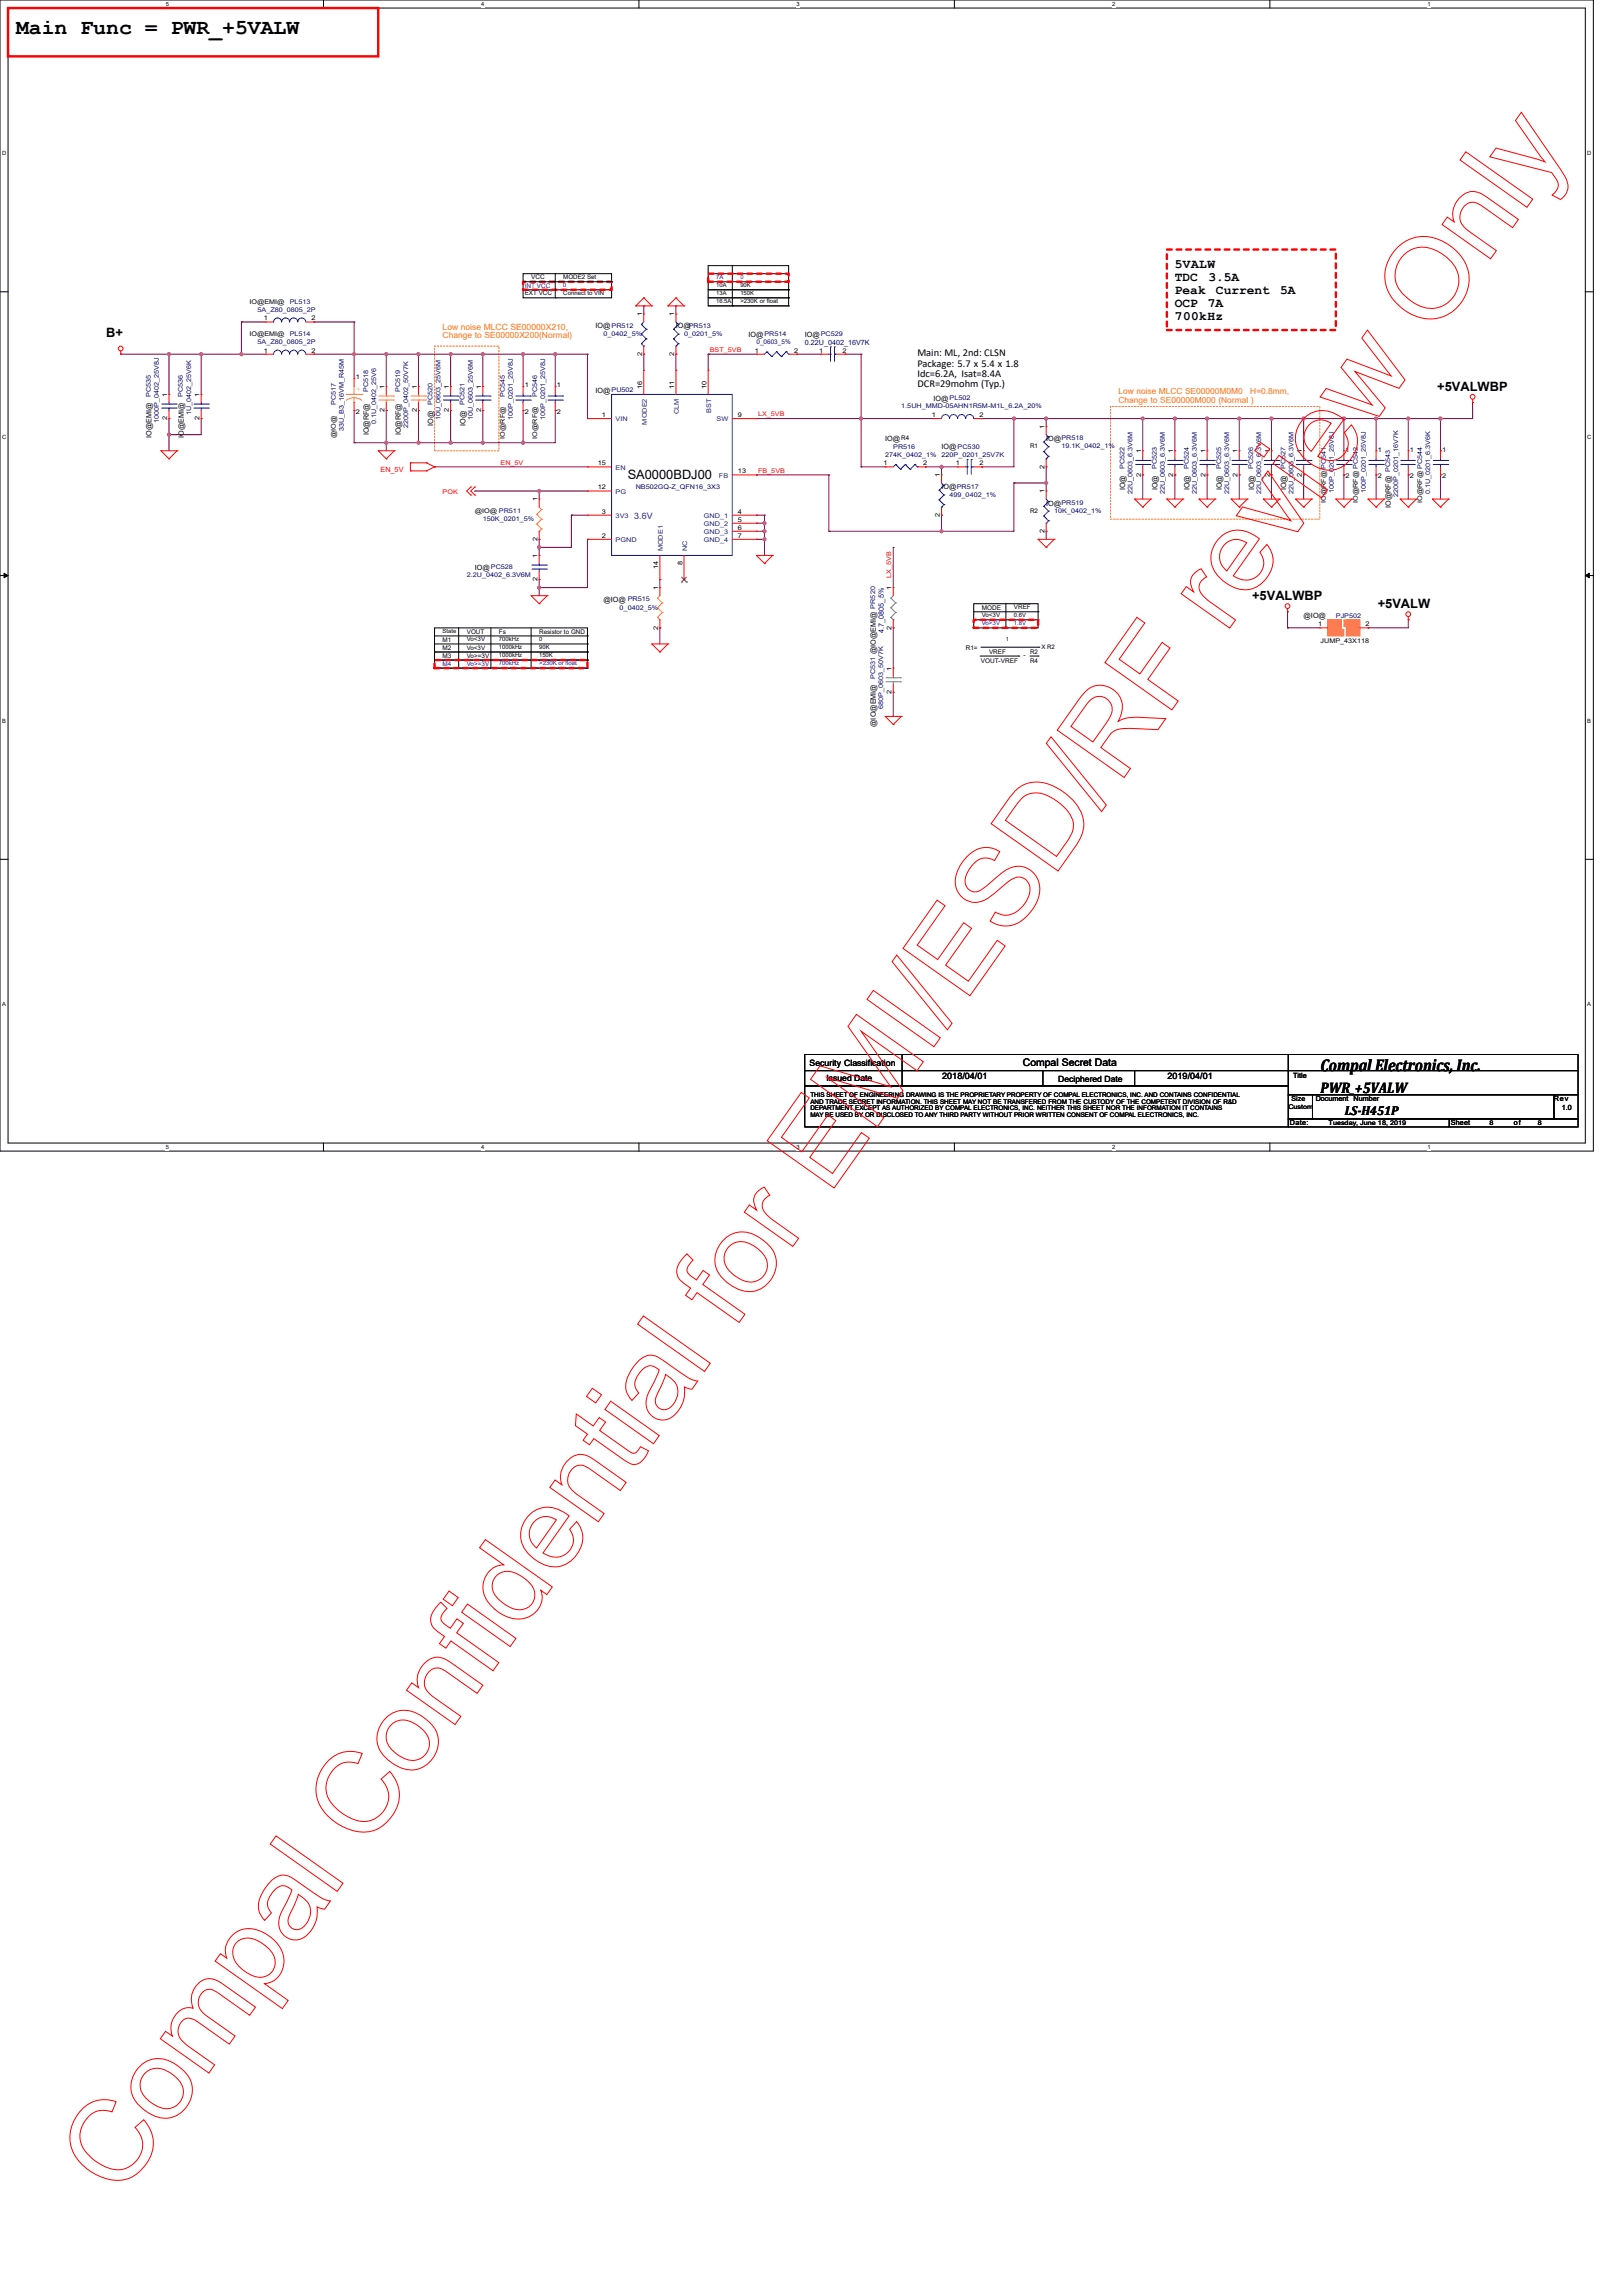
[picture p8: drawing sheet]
<svg xmlns="http://www.w3.org/2000/svg" width="210mm" height="297mm" viewBox="0 0 210 297" stroke-linecap="round" stroke-linejoin="round" font-family="sans-serif">
<defs><g id="words">
<text font-size="2.8" x="2.1" y="4.4">Main Func = PWR_+5VALW</text>
<text font-size="2.2" x="170.9" y="138.5">Compal Electronics, Inc.</text>
<text font-size="2" x="170.9" y="141.4">PWR_+5VALW</text>
<g font-size="1.7">
<text x="152" y="34.7">5VALW</text>
<text x="152" y="36.4">TDC</text>
<text x="152" y="38">Peak</text>
<text x="152" y="39.7">OCP</text>
<text x="152" y="41.4">700kHz</text>
<text x="156.3" y="39.7">7A</text>
<text x="156.4" y="36.4">3.5A</text>
<text x="157.4" y="38">Current</text>
<text x="165.7" y="38">5A</text>
<text x="13.7" y="43.6">B+</text>
<text x="186" y="50.6">+5VALWBP</text>
<text x="81.2" y="61.9">SA0000BDJ00</text>
<text x="162" y="77.6">+5VALWBP</text>
<text x="178.3" y="78.7">+5VALW</text>
<text x="174" y="144.3">LS-H451P</text>
</g>
<g font-size="1.4">
<text x="118.7" y="46.1">Main: ML, 2nd: CLSN</text>
<text x="118.7" y="47.4">Package: 5.7 x 5.4 x 1.8</text>
<text x="118.7" y="48.8">Idc=6.2A, Isat=8.4A</text>
<text x="118.7" y="50.1">DCR=29mohm (Typ.)</text>
<text x="132.4" y="137.9">Compal Secret Data</text>
</g>
<g font-size="1.1" fill="#ff8000">
<text x="57.3" y="42.7">Low noise MLCC SE00000X210,</text>
<text x="57.3" y="43.8">Change to SE00000X200(Normal)</text>
<text x="144.8" y="51">Low noise MLCC SE00000M0M0</text>
<text x="144.8" y="52.1">Change to SE00000M000 (Normal )</text>
<text x="161.8" y="51">H=0.8mm,</text>
</g>
<text font-size="1.1" fill="#00f" x="82.1" y="67.2">3.6V</text>
<g font-size="1.1">
<text x="104.8" y="137.9">Security Classification</text>
<text x="107" y="139.8">Issued Date</text>
<text x="121.9" y="139.5">2018/04/01</text>
<text x="136.9" y="139.9">Deciphered Date</text>
<text x="151.1" y="139.5">2019/04/01</text>
</g>
<g font-size=".9">
<text x="77.1" y="42.5">IO@</text>
<text x="87.5" y="42.5">IO@</text>
<text x="96.9" y="43.5">IO@</text>
<text x="104.1" y="43.5">IO@</text>
<text x="77.1" y="50.8">IO@</text>
<text x="120.8" y="51.9">IO@</text>
<text x="19.6" y="56.7" transform="rotate(-90 19.6 56.7)">IO@EMI@</text>
<text x="23.8" y="56.7" transform="rotate(-90 23.8 56.7)">IO@EMI@</text>
<text x="47.7" y="56.3" transform="rotate(-90 47.7 56.3)">IO@RF@</text>
<text x="51.9" y="56.3" transform="rotate(-90 51.9 56.3)">IO@RF@</text>
<text x="56.1" y="55.1" transform="rotate(-90 56.1 55.1)">IO@</text>
<text x="60.2" y="55.1" transform="rotate(-90 60.2 55.1)">IO@</text>
<text x="114.6" y="57.1">IO@</text>
<text x="121.8" y="58.1">IO@</text>
<text x="135.4" y="57.1">IO@</text>
<text x="121.8" y="63.3">IO@</text>
<text x="135.4" y="65.4">IO@</text>
<text x="145.6" y="63.4" transform="rotate(-90 145.6 63.4)">IO@</text>
<text x="149.8" y="63.4" transform="rotate(-90 149.8 63.4)">IO@</text>
<text x="153.9" y="63.4" transform="rotate(-90 153.9 63.4)">IO@</text>
<text x="158.1" y="63.4" transform="rotate(-90 158.1 63.4)">IO@</text>
<text x="162.3" y="63.4" transform="rotate(-90 162.3 63.4)">IO@</text>
<text x="166.4" y="63.4" transform="rotate(-90 166.4 63.4)">IO@</text>
<text x="180" y="65.7" transform="rotate(-90 180 65.7)">IO@RF@</text>
<text x="61.4" y="73.7">IO@</text>
<text x="78.1" y="77.9">@IO@</text>
<text x="168.7" y="80">@IO@</text>
<text x="113.3" y="94" transform="rotate(-90 113.3 94)">@IO@EMI@</text>
<text x="167.1" y="142.4">Size</text>
<text x="167.4" y="139.4">Title</text>
<text x="170.3" y="142.5">Document Number</text>
<text x="201.1" y="142.5">Rev</text>
<text x="202.1" y="143.6">1.0</text>
<text x="166.9" y="145.6">Date:</text>
<text x="187.8" y="145.6">Sheet</text>
<text x="195.9" y="145.6">of</text>
</g>
<g font-size=".9" fill="#000080">
<text x="104.1" y="44.6">0.22U_0402_16V7K</text>
<text x="114.4" y="81.9" transform="rotate(-90 114.4 81.9)">4.7_0805_5%</text>
</g>
<text font-size=".9" fill="#ff8040" x="46.1" y="50.6">+</text>
<text font-size=".9" fill="#f00" x="49.3" y="61">EN_5V</text>
<g font-size=".8">
<text x="32.3" y="39.3">IO@EMI@</text>
<text x="34.2" y="41.4">1</text>
<text x="40.3" y="41.4">2</text>
<text x="67.9" y="38.2">EXT VCC</text>
<text x="68.7" y="36.2">VCC</text>
<text x="72.9" y="38.2">Connect to VIN</text>
<text x="72.9" y="36.1">MODE2 Set</text>
<text x="83.1" y="40.9" transform="rotate(-90 83.1 40.9)">1</text>
<text x="87.3" y="40.9" transform="rotate(-90 87.3 40.9)">1</text>
<text x="92.7" y="39.2">16.5A</text>
<text x="92.7" y="38.2">13A</text>
<text x="92.7" y="37.1">10A</text>
<text x="95.8" y="39.2">&gt;230K or float</text>
<text x="95.8" y="38.2">150K</text>
<text x="95.8" y="37.1">90K</text>
<text x="32.3" y="43.4">IO@EMI@</text>
<text x="34.2" y="45.6">1</text>
<text x="40.3" y="45.6">2</text>
<text x="83.1" y="46" transform="rotate(-90 83.1 46)">2</text>
<text x="87.3" y="46" transform="rotate(-90 87.3 46)">2</text>
<text x="97.7" y="45.6">1</text>
<text x="102.8" y="45.6">2</text>
<text x="106" y="45.6">1</text>
<text x="109" y="45.6">2</text>
<text x="21.7" y="51.3" transform="rotate(-90 21.7 51.3)">1</text>
<text x="25.8" y="51.3" transform="rotate(-90 25.8 51.3)">1</text>
<text x="46" y="49.1">1</text>
<text x="46" y="53.5">2</text>
<text x="49.8" y="53.3" transform="rotate(-90 49.8 53.3)">2</text>
<text x="49.8" y="50.3" transform="rotate(-90 49.8 50.3)">1</text>
<text x="53.9" y="53.3" transform="rotate(-90 53.9 53.3)">2</text>
<text x="53.9" y="50.3" transform="rotate(-90 53.9 50.3)">1</text>
<text x="58.1" y="53.3" transform="rotate(-90 58.1 53.3)">2</text>
<text x="58.1" y="50.3" transform="rotate(-90 58.1 50.3)">1</text>
<text x="62.3" y="53.3" transform="rotate(-90 62.3 53.3)">2</text>
<text x="62.3" y="50.3" transform="rotate(-90 62.3 50.3)">1</text>
<text x="67.9" y="50.1">1</text>
<text x="67.9" y="53.5">2</text>
<text x="72.1" y="50.1">1</text>
<text x="72.1" y="53.5">2</text>
<text x="77.9" y="53.9">1</text>
<text x="83.1" y="50.3" transform="rotate(-90 83.1 50.3)">16</text>
<text x="87.3" y="50.3" transform="rotate(-90 87.3 50.3)">11</text>
<text x="91.4" y="50.3" transform="rotate(-90 91.4 50.3)">10</text>
<text x="95.5" y="53.9">9</text>
<text x="120.6" y="53.9">1</text>
<text x="126.7" y="53.9">2</text>
<text x="21.7" y="54.4" transform="rotate(-90 21.7 54.4)">2</text>
<text x="25.8" y="54.4" transform="rotate(-90 25.8 54.4)">2</text>
<text x="43.5" y="56.7" transform="rotate(-90 43.5 56.7)">@IO@</text>
<text x="65.3" y="56.8" transform="rotate(-90 65.3 56.8)">IO@RF@</text>
<text x="69.5" y="56.8" transform="rotate(-90 69.5 56.8)">IO@RF@</text>
<text x="116.6" y="57">R4</text>
<text x="133.3" y="58">R1</text>
<text x="135.2" y="55.5" transform="rotate(-90 135.2 55.5)">1</text>
<text x="147.7" y="58.6" transform="rotate(-90 147.7 58.6)">1</text>
<text x="151.8" y="58.6" transform="rotate(-90 151.8 58.6)">1</text>
<text x="156" y="58.6" transform="rotate(-90 156 58.6)">1</text>
<text x="160.2" y="58.6" transform="rotate(-90 160.2 58.6)">1</text>
<text x="164.3" y="58.6" transform="rotate(-90 164.3 58.6)">1</text>
<text x="168.5" y="58.6" transform="rotate(-90 168.5 58.6)">1</text>
<text x="174.1" y="58.4">1</text>
<text x="178.3" y="58.4">1</text>
<text x="182.5" y="58.4">1</text>
<text x="186.6" y="58.4">1</text>
<text x="69.6" y="64.9" transform="rotate(-90 69.6 64.9)">1</text>
<text x="77.4" y="63.3">12</text>
<text x="77.4" y="60.2">15</text>
<text x="95.5" y="61.2">13</text>
<text x="114.3" y="60.2">1</text>
<text x="119.4" y="60.2">2</text>
<text x="121.6" y="61.8" transform="rotate(-90 121.6 61.8)">1</text>
<text x="123.7" y="60.2">1</text>
<text x="126.7" y="60.2">2</text>
<text x="135.2" y="63.8" transform="rotate(-90 135.2 63.8)">1</text>
<text x="135.2" y="60.6" transform="rotate(-90 135.2 60.6)">2</text>
<text x="147.7" y="61.7" transform="rotate(-90 147.7 61.7)">2</text>
<text x="151.8" y="61.7" transform="rotate(-90 151.8 61.7)">2</text>
<text x="156" y="61.7" transform="rotate(-90 156 61.7)">2</text>
<text x="160.2" y="61.7" transform="rotate(-90 160.2 61.7)">2</text>
<text x="164.3" y="61.7" transform="rotate(-90 164.3 61.7)">2</text>
<text x="168.5" y="61.7" transform="rotate(-90 168.5 61.7)">2</text>
<text x="171.6" y="65.1" transform="rotate(-90 171.6 65.1)">IO@RF@ PC541</text>
<text x="174.1" y="61.9">2</text>
<text x="175.7" y="65.1" transform="rotate(-90 175.7 65.1)">IO@RF@ PC542</text>
<text x="178.3" y="61.9">2</text>
<text x="182.5" y="61.9">2</text>
<text x="184.1" y="65.1" transform="rotate(-90 184.1 65.1)">IO@RF@ PC544</text>
<text x="186.6" y="61.9">2</text>
<text x="61.4" y="66.4">@IO@ PR511</text>
<text x="69.6" y="70" transform="rotate(-90 69.6 70)">2</text>
<text x="77.9" y="66.4">3</text>
<text x="77.9" y="69.6">2</text>
<text x="95.5" y="67.5">5</text>
<text x="95.5" y="68.5">6</text>
<text x="95.5" y="69.6">7</text>
<text x="95.5" y="66.4">4</text>
<text x="121.6" y="66.9" transform="rotate(-90 121.6 66.9)">2</text>
<text x="133.3" y="66.3">R2</text>
<text x="135.2" y="68.9" transform="rotate(-90 135.2 68.9)">2</text>
<text x="69.6" y="75.2" transform="rotate(-90 69.6 75.2)">2</text>
<text x="69.6" y="72.2" transform="rotate(-90 69.6 72.2)">1</text>
<text x="85.2" y="76.3" transform="rotate(-90 85.2 76.3)">1</text>
<text x="85.2" y="73.6" transform="rotate(-90 85.2 73.6)">14</text>
<text x="88.3" y="73.1" transform="rotate(-90 88.3 73.1)">8</text>
<text x="115.4" y="76.3" transform="rotate(-90 115.4 76.3)">1</text>
<text x="57.3" y="83">M1</text>
<text x="57.3" y="81.9">State</text>
<text x="60.4" y="82">VOUT</text>
<text x="60.4" y="83">Vo&lt;3V</text>
<text x="64.6" y="84">1000kHz</text>
<text x="64.6" y="82">Fs</text>
<text x="64.6" y="83">700kHz</text>
<text x="69.8" y="82">Resistor to GND</text>
<text x="69.8" y="84">90K</text>
<text x="85.2" y="81.4" transform="rotate(-90 85.2 81.4)">2</text>
<text x="115.4" y="81.4" transform="rotate(-90 115.4 81.4)">2</text>
<text x="127.1" y="78.9">MODE</text>
<text x="127.1" y="79.9">Vo&lt;3V</text>
<text x="131.2" y="79.8">0.6V</text>
<text x="131.2" y="78.8">VREF</text>
<text x="170.6" y="81">1</text>
<text x="170.9" y="83.1">JUMP_43X118</text>
<text x="176.7" y="81">2</text>
<text x="57.3" y="84.1">M2</text>
<text x="57.3" y="85.1">M3</text>
<text x="60.4" y="84">Vo&lt;3V</text>
<text x="60.4" y="85.1">Vo&gt;=3V</text>
<text x="64.6" y="85">1000kHz</text>
<text x="69.8" y="85">150K</text>
<text x="115.4" y="89.8" transform="rotate(-90 115.4 89.8)">2</text>
<text x="115.4" y="86.7" transform="rotate(-90 115.4 86.7)">1</text>
<text x="125" y="84.1">R1=</text>
<text x="126.9" y="85.7">VOUT-VREF</text>
<text x="128" y="84.7">VREF</text>
<text x="132.5" y="85">-</text>
<text x="133.3" y="85.8">R4</text>
<text x="133.3" y="84.7">R2</text>
<text x="134.8" y="84">X R2</text>
<text x="104.9" y="142.8">AND TRADE SECRET INFORMATION. THIS SHEET MAY NOT BE TRANSFERED FROM THE CUSTODY OF THE COMPETENT DIVISION OF R&amp;D</text>
<text x="104.9" y="141.9">THIS SHEET OF ENGINEERING DRAWING IS THE PROPRIETARY PROPERTY OF COMPAL ELECTRONICS, INC. AND CONTAINS CONFIDENTIAL</text>
<text x="104.9" y="143.6">DEPARTMENT EXCEPT AS AUTHORIZED BY COMPAL ELECTRONICS, INC. NEITHER THIS SHEET NOR THE INFORMATION IT CONTAINS</text>
<text x="166.7" y="143.4">Custom</text>
<text x="104.9" y="144.5">MAY BE USED BY OR DISCLOSED TO ANY THIRD PARTY WITHOUT PRIOR WRITTEN CONSENT OF COMPAL ELECTRONICS, INC.</text>
<text x="171.9" y="145.5">Tuesday, June 18, 2019</text>
<text x="192.8" y="145.5">8</text>
<text x="199" y="145.5">8</text>
</g>
<g font-size=".8" fill="#000080">
<text x="33.3" y="40.3">5A_Z80_0805_2P</text>
<text x="37.5" y="39.3">PL513</text>
<text x="33.3" y="44.5">5A_Z80_0805_2P</text>
<text x="37.5" y="43.4">PL514</text>
<text x="78.1" y="43.4">0_0402_5%</text>
<text x="79.1" y="42.4">PR512</text>
<text x="88.5" y="43.4">0_0201_5%</text>
<text x="89.1" y="42.4">PR513</text>
<text x="97.9" y="44.5">0_0603_5%</text>
<text x="98.9" y="43.4">PR514</text>
<text x="106.2" y="43.4">PC529</text>
<text x="19.5" y="51.3" transform="rotate(-90 19.5 51.3)">PC535</text>
<text x="23.7" y="51.3" transform="rotate(-90 23.7 51.3)">PC536</text>
<text x="24.7" y="53.7" transform="rotate(-90 24.7 53.7)">1U_0402_25V6K</text>
<text x="43.5" y="52.4" transform="rotate(-90 43.5 52.4)">PC517</text>
<text x="47.6" y="50.7" transform="rotate(-90 47.6 50.7)">PC518</text>
<text x="51.8" y="50.7" transform="rotate(-90 51.8 50.7)">PC519</text>
<text x="56" y="52.4" transform="rotate(-90 56 52.4)">PC520</text>
<text x="60.1" y="52.4" transform="rotate(-90 60.1 52.4)">PC521</text>
<text x="65.3" y="51.3" transform="rotate(-90 65.3 51.3)">PC545</text>
<text x="69.5" y="51.3" transform="rotate(-90 69.5 51.3)">PC546</text>
<text x="79.1" y="50.7">PU502</text>
<text x="116.6" y="52.8">1.5UH_MMD-05AHN1R5M-M1L_6.2A_20%</text>
<text x="122.9" y="51.8">PL502</text>
<text x="20.6" y="54.8" transform="rotate(-90 20.6 54.8)">1000P_0402_25V8J</text>
<text x="44.5" y="55.8" transform="rotate(-90 44.5 55.8)">33U_B3_16VM_R45M</text>
<text x="48.7" y="54.9" transform="rotate(-90 48.7 54.9)">0.1U_0402_25V6</text>
<text x="52.8" y="55.4" transform="rotate(-90 52.8 55.4)">2200P_0402_50V7K</text>
<text x="57" y="54.4" transform="rotate(-90 57 54.4)">10U_0603_25V6M</text>
<text x="61.2" y="54.4" transform="rotate(-90 61.2 54.4)">10U_0603_25V6M</text>
<text x="66.4" y="54.4" transform="rotate(-90 66.4 54.4)">100P_0201_25V8J</text>
<text x="70.5" y="54.4" transform="rotate(-90 70.5 54.4)">100P_0201_25V8J</text>
<text x="114.6" y="59.1">274K_0402_1%</text>
<text x="115.6" y="58">PR516</text>
<text x="121.8" y="59.1">220P_0201_25V7K</text>
<text x="123.9" y="58">PC530</text>
<text x="137.4" y="57">PR518</text>
<text x="137.4" y="57.9">19.1K_0402_1%</text>
<text x="82.3" y="63.2">NB502GQ-Z_QFN16_3X3</text>
<text x="122.9" y="64.3">499_0402_1%</text>
<text x="123.8" y="63.2">PR517</text>
<text x="137.4" y="65.3">PR519</text>
<text x="145.5" y="60.7" transform="rotate(-90 145.5 60.7)">PC522</text>
<text x="146.6" y="63.9" transform="rotate(-90 146.6 63.9)">22U_0603_6.3V6M</text>
<text x="149.7" y="60.7" transform="rotate(-90 149.7 60.7)">PC523</text>
<text x="150.7" y="63.9" transform="rotate(-90 150.7 63.9)">22U_0603_6.3V6M</text>
<text x="153.9" y="60.7" transform="rotate(-90 153.9 60.7)">PC524</text>
<text x="154.9" y="63.9" transform="rotate(-90 154.9 63.9)">22U_0603_6.3V6M</text>
<text x="158" y="60.7" transform="rotate(-90 158 60.7)">PC525</text>
<text x="159.1" y="63.9" transform="rotate(-90 159.1 63.9)">22U_0603_6.3V6M</text>
<text x="162.2" y="60.7" transform="rotate(-90 162.2 60.7)">PC526</text>
<text x="163.2" y="63.9" transform="rotate(-90 163.2 63.9)">22U_0603_6.3V6M</text>
<text x="166.4" y="60.7" transform="rotate(-90 166.4 60.7)">PC527</text>
<text x="167.4" y="63.9" transform="rotate(-90 167.4 63.9)">22U_0603_6.3V6M</text>
<text x="172.6" y="63.7" transform="rotate(-90 172.6 63.7)">100P_0201_25V8J</text>
<text x="176.8" y="63.7" transform="rotate(-90 176.8 63.7)">100P_0201_25V8J</text>
<text x="179.9" y="61" transform="rotate(-90 179.9 61)">PC543</text>
<text x="180.9" y="64.3" transform="rotate(-90 180.9 64.3)">2200P_0201_16V7K</text>
<text x="185.1" y="63.9" transform="rotate(-90 185.1 63.9)">0.1U_0201_6.3V6K</text>
<text x="62.5" y="67.4">150K_0201_5%</text>
<text x="136.4" y="66.4">10K_0402_1%</text>
<text x="60.4" y="74.7">2.2U_0402_6.3V6M</text>
<text x="63.5" y="73.6">PC528</text>
<text x="81.2" y="77.8">PR515</text>
<text x="80.2" y="78.9">0_0402_5%</text>
<text x="172.9" y="79.9">PJP502</text>
<text x="113.2" y="87.8" transform="rotate(-90 113.2 87.8)">PC531 @IO@EMI@ PR520</text>
<text x="114.3" y="91.7" transform="rotate(-90 114.3 91.7)">680P_0603_50V7K</text>
</g>
<g font-size=".8" fill="#00f">
<text x="67.9" y="37.2">INT VCC</text>
<text x="92.7" y="36.1">7A</text>
<text x="127.1" y="80.9">Vo&gt;3V</text>
<text x="131.2" y="80.9">1.8V</text>
<text x="57.3" y="86.1">M4</text>
<text x="60.4" y="86.1">Vo&gt;=3V</text>
<text x="64.6" y="86.1">700kHz</text>
<text x="69.8" y="86.1">&gt;230K or float</text>
</g>
<g font-size=".8" fill="#f00">
<text x="91.9" y="45.5">BST_5VB</text>
<text x="98.1" y="53.9">LX_5VB</text>
<text x="57.3" y="63.9">POK</text>
<text x="64.8" y="60.1">EN_5V</text>
<text x="98.1" y="61.2">FB_5VB</text>
<text x="115.3" y="74.8" transform="rotate(-90 115.3 74.8)">LX_5VB</text>
</g>
<g font-size=".8" fill="#004080">
<text x="87.9" y="53.6" transform="rotate(-90 87.9 53.6)">CLM</text>
<text x="92" y="53.4" transform="rotate(-90 92 53.4)">BST</text>
<text x="79.7" y="54.5">VIN</text>
<text x="83.7" y="54.9" transform="rotate(-90 83.7 54.9)">MODE2</text>
<text x="92.7" y="54.5">SW</text>
<text x="79.7" y="63.9">PG</text>
<text x="79.7" y="60.8">EN</text>
<text x="93" y="61.8">FB</text>
<text x="79.7" y="67">3V3</text>
<text x="79.7" y="70.1">PGND</text>
<text x="85.8" y="71.3" transform="rotate(-90 85.8 71.3)">MODE1</text>
<text x="88.9" y="71.3" transform="rotate(-90 88.9 71.3)">NC</text>
<text x="91.1" y="68.1">GND_2</text>
<text x="91.1" y="69.1">GND_3</text>
<text x="91.1" y="70.1">GND_4</text>
<text x="91.1" y="67">GND_1</text>
</g>
<g font-size=".7">
<text x="21.5" y=".8">5</text>
<text x="62.3" y=".8">4</text>
<text x="103.1" y=".8">3</text>
<text x="143.9" y=".8">2</text>
<text x="184.7" y=".8">1</text>
<text x=".3" y="20.1">D</text>
<text x="205.4" y="20.1">D</text>
<text x=".3" y="56.8">C</text>
<text x="205.4" y="56.8">C</text>
<text x="69.8" y="82.9">0</text>
<text x="130.2" y="82.9">1</text>
<text x=".3" y="93.5">B</text>
<text x="205.4" y="93.5">B</text>
<text x=".3" y="130.2">A</text>
<text x="205.4" y="130.2">A</text>
<text x="21.5" y="148.7">5</text>
<text x="62.3" y="148.7">4</text>
<text x="103.1" y="148.7">3</text>
<text x="143.9" y="148.7">2</text>
<text x="184.7" y="148.7">1</text>
</g>
<g font-size=".7" fill="#00f">
<text x="72.9" y="37.1">0</text>
<text x="95.8" y="36.1">0</text>
</g>
</g></defs>
<path d="M0 0h206.2v148.9h-206.2zM1 1h204.2v146.9h-204.2z" fill="none" stroke="#000" stroke-width=".13"/>
<g fill="#fff">
<path d="M21.5 .1h.4v.8h-.4z"/>
<path d="M21.5 148h.4v.8h-.4z"/>
</g>
<path d="M41.9 0v1M41.9 147.9v1" fill="none" stroke="#000" stroke-width=".13"/>
<g fill="#fff">
<path d="M62.3 .1h.4v.8h-.4z"/>
<path d="M62.3 148h.4v.8h-.4z"/>
</g>
<path d="M82.7 0v1M82.7 147.9v1" fill="none" stroke="#000" stroke-width=".13"/>
<g fill="#fff">
<path d="M103.1 .1h.4v.8h-.4z"/>
<path d="M103.1 148h.4v.8h-.4z"/>
</g>
<path d="M123.5 0v1M123.5 147.9v1" fill="none" stroke="#000" stroke-width=".13"/>
<g fill="#fff">
<path d="M143.9 .1h.4v.8h-.4z"/>
<path d="M143.9 148h.4v.8h-.4z"/>
</g>
<path d="M164.3 0v1M164.3 147.9v1" fill="none" stroke="#000" stroke-width=".13"/>
<g fill="#fff">
<path d="M184.7 .1h.5v.8h-.5z"/>
<path d="M184.7 148h.5v.8h-.5z"/>
<path d="M.3 19.4h.5v.8h-.5z"/>
<path d="M205.4 19.4h.5v.8h-.5z"/>
<path d="M.3 56.1h.5v.8h-.5z"/>
<path d="M205.4 56.1h.5v.8h-.5z"/>
</g>
<path d="M0 37.8h1M205.2 37.8h1" fill="none" stroke="#000" stroke-width=".13"/>
<g fill="#fff">
<path d="M.3 92.8h.5v.8h-.5z"/>
<path d="M205.4 92.8h.5v.8h-.5z"/>
</g>
<path d="M0 74.5h1M.5 74.2l.5 .3-.5 .3zM205.2 74.5l.5-.3v.6zM205.2 74.5h1" fill="none" stroke="#000" stroke-width=".13"/>
<path d="M.5 74.2l.5 .3-.5 .3zM205.2 74.5l.5-.3v.6z" fill="#000"/>
<g fill="#fff">
<path d="M.3 129.5h.5v.9h-.5z"/>
<path d="M205.4 129.5h.5v.9h-.5z"/>
</g>
<g fill="none" stroke="#000" stroke-width=".13">
<path d="M67.7 35.4h11.4v3.1h-11.4zM67.7 37.5h11.4M67.7 36.4h11.4M71.9 38.5h.1M71.9 35.4v3.1M79.1 37.5h.1M79.1 36.4h.1M91.6 34.4h10.5v5.2h-10.5zM91.6 38.5h10.5M91.6 39.6h10.5M91.6 37.5h10.5M91.6 36.4h10.5"/>
<path d="M91.6 35.4h10.5M94.8 39.6h.1M94.8 34.4v5.2M102.1 38.5h.1M102.1 39.6h.1M102.1 37.5h.1M102.1 36.4h.1M102.1 35.4h.1M126 78.1h8.3v3.1h-8.3zM126 79.1h8.3M130.2 78.1v3.1M134.3 79.1h.1"/>
<path d="M56.2 81.2h19.8v5.2h-19.8zM56.2 83.3h19.8M56.2 82.3h19.8M56.2 85.4h19.8M56.2 86.4h19.8M56.2 84.4h19.8M59.4 86.4h.1M59.4 81.2v5.2M63.5 86.4h.1M63.5 81.2v5.2M68.7 86.4h.1M68.7 81.2v5.2"/>
<path d="M76 83.3h.1M76 82.3h.1M76 85.4h.1M76 86.4h.1M76 84.4h.1M126 80.2h8.3M126.8 84.9h5M126.9 83.7h7.5M130.2 81.2h.1M131.8 84.9h.1M133.3 84.9h1M134.3 80.2h.1"/>
<path d="M134.3 84.9h.1M134.4 83.7h.1M0 111.2h1M205.2 111.2h1"/>
</g>
<path d="M1 1h47.9v6.3h-47.9z" fill="none" stroke="#f00" stroke-width=".31"/>
<path d="M56.2 44.8h8.4v13.5h-8.4zM143.7 52.6h27.1v14.6h-27.1z" fill="none" stroke="#ff8000" stroke-width=".13" stroke-dasharray=".2 .2"/>
<path d="M67.7 36.4h11.4v1.1h-11.4zM91.6 35.4h10.5v1h-10.5zM151 32.3h21.9v10.4h-21.9zM56.2 85.4h19.8v1h-19.8zM126 80.2h8.3v1h-8.3z" fill="none" stroke="#f00" stroke-width=".31" stroke-dasharray=".6 .6"/>
<path d="M62.5 53.1h.1M62.5 53.1v4.2" fill="none" stroke="#800040" stroke-width=".13"/>
<circle cx="62.5" cy="57.3" r=".21" fill="#f0f"/>
<circle cx="62.5" cy="57.3" r=".21" fill="none" stroke="#f0f" stroke-width=".13"/>
<path d="M50 53.1h.1M50 57.3h.1M50 53.1v5.2M54.2 45.8h.1M54.2 53.1h.1M54.2 45.8v4.2M54.2 53.1v4.2h-4.2M58.3 57.3h.1M58.3 57.3h4.2M62.5 45.8h.1M62.5 45.8v4.2" fill="none" stroke="#800040" stroke-width=".13"/>
<circle cx="54.1" cy="57.3" r=".21" fill="#f0f"/>
<circle cx="54.1" cy="57.3" r=".21" fill="none" stroke="#f0f" stroke-width=".13"/>
<circle cx="50" cy="57.3" r=".21" fill="#f0f"/>
<circle cx="50" cy="57.3" r=".21" fill="none" stroke="#f0f" stroke-width=".13"/>
<path d="M168.7 54.2h.1M168.7 54.2h5.2M168.7 54.2v4.1" fill="none" stroke="#800040" stroke-width=".13"/>
<circle cx="168.7" cy="54.2" r=".21" fill="#f0f"/>
<circle cx="168.7" cy="54.2" r=".21" fill="none" stroke="#f0f" stroke-width=".13"/>
<path d="M97.9 54.2h.1M97.9 54.2h13.5M109.3 45.8h.1M109.3 45.8h2.1" fill="none" stroke="#800040" stroke-width=".13"/>
<circle cx="111.4" cy="54.2" r=".21" fill="#f0f"/>
<circle cx="111.4" cy="54.2" r=".21" fill="none" stroke="#f0f" stroke-width=".13"/>
<path d="M62.5 45.8h.1M62.5 45.8h5.2M83.3 45.8h.1M83.3 45.8v2.1M87.5 45.8h.1M87.5 45.8v2.1M91.6 45.8h.1M91.6 45.8h6.3M91.6 45.8v2.1M103.1 45.8h.1M103.1 45.8h3.1" fill="none" stroke="#800040" stroke-width=".13"/>
<circle cx="67.7" cy="45.8" r=".21" fill="#f0f"/>
<circle cx="67.7" cy="45.8" r=".21" fill="none" stroke="#f0f" stroke-width=".13"/>
<circle cx="62.5" cy="45.8" r=".21" fill="#f0f"/>
<circle cx="62.5" cy="45.8" r=".21" fill="none" stroke="#f0f" stroke-width=".13"/>
<path d="M50 45.8h.1M50 45.8h12.5M54.2 45.8h.1M58.3 45.8h.1" fill="none" stroke="#800040" stroke-width=".13"/>
<circle cx="54.1" cy="45.8" r=".21" fill="#f0f"/>
<circle cx="54.1" cy="45.8" r=".21" fill="none" stroke="#f0f" stroke-width=".13"/>
<circle cx="50" cy="45.8" r=".21" fill="#f0f"/>
<circle cx="50" cy="45.8" r=".21" fill="none" stroke="#f0f" stroke-width=".13"/>
<path d="M15.6 45.8h.1M15.6 45.8h6.3M58.3 45.8h.1M58.3 45.8v4.2" fill="none" stroke="#800040" stroke-width=".13"/>
<circle cx="58.3" cy="45.8" r=".21" fill="#f0f"/>
<circle cx="58.3" cy="45.8" r=".21" fill="none" stroke="#f0f" stroke-width=".13"/>
<path d="M58.3 53.1h.1M58.3 53.1v4.2" fill="none" stroke="#800040" stroke-width=".13"/>
<circle cx="58.3" cy="57.3" r=".21" fill="#f0f"/>
<circle cx="58.3" cy="57.3" r=".21" fill="none" stroke="#f0f" stroke-width=".13"/>
<g fill="none" stroke="#800040" stroke-width=".13">
<path d="M50 45.8h.1M50 45.8v4.2M54.2 57.3h.1M54.2 57.3h4.1M111.4 54.2h.1M111.4 54.2v6.2M111.4 54.2h9.4M97.9 69.8h.1M97.9 69.8h1M98.9 69.8h.1M98.9 69.8v2.1M111.4 60.4h.1"/>
<path d="M111.4 60.4h3.2"/>
</g>
<circle cx="98.9" cy="69.8" r=".21" fill="#f0f"/>
<circle cx="98.9" cy="69.8" r=".21" fill="none" stroke="#f0f" stroke-width=".13"/>
<path d="M98.9 68.7h.1M98.9 68.7v1.1" fill="none" stroke="#800040" stroke-width=".13"/>
<circle cx="98.9" cy="68.7" r=".21" fill="#f0f"/>
<circle cx="98.9" cy="68.7" r=".21" fill="none" stroke="#f0f" stroke-width=".13"/>
<path d="M97.9 68.7h.1M97.9 67.7h.1M97.9 67.7h1M98.9 67.7h.1M98.9 67.7v1h-1" fill="none" stroke="#800040" stroke-width=".13"/>
<circle cx="98.9" cy="67.7" r=".21" fill="#f0f"/>
<circle cx="98.9" cy="67.7" r=".21" fill="none" stroke="#f0f" stroke-width=".13"/>
<g fill="none" stroke="#800040" stroke-width=".13">
<path d="M111.4 45.8h.1M111.4 45.8v8.4M147.9 54.2h.1M147.9 54.2v4.1M152 54.2h.1M152 54.2v4.1M156.2 54.2h.1M156.2 54.2v4.1M97.9 66.6h.1M97.9 61.4h.1M97.9 66.6h1M97.9 61.4h9.4"/>
<path d="M98.9 66.6h.1M98.9 66.6v1.1M107.3 68.7h.1M107.3 61.4h.1M107.3 68.7h14.5M107.3 61.4v7.3M115.6 89.6h.1M115.6 89.6v3.1"/>
</g>
<circle cx="147.9" cy="54.2" r=".21" fill="#f0f"/>
<circle cx="147.9" cy="54.2" r=".21" fill="none" stroke="#f0f" stroke-width=".13"/>
<path d="M76 45.8h.1M76 45.8v8.4M131.2 62.5h.1M131.2 62.5h4.2M135.4 62.5h.1M135.4 62.5v1" fill="none" stroke="#800040" stroke-width=".13"/>
<circle cx="135.4" cy="62.5" r=".21" fill="#f0f"/>
<circle cx="135.4" cy="62.5" r=".21" fill="none" stroke="#f0f" stroke-width=".13"/>
<path d="M121.8 68.7h.1M131.2 62.5h.1M131.2 62.5v6.2h-9.4" fill="none" stroke="#800040" stroke-width=".13"/>
<circle cx="121.8" cy="68.7" r=".21" fill="#f0f"/>
<circle cx="121.8" cy="68.7" r=".21" fill="none" stroke="#f0f" stroke-width=".13"/>
<path d="M127.1 54.2h.1M127.1 54.2h4.1M121.8 66.6h.1M121.8 60.4h.1M121.8 60.4v1M121.8 66.6v2.1M121.8 60.4h2.1M135.4 68.7h.1M135.4 68.7v1.1" fill="none" stroke="#800040" stroke-width=".13"/>
<circle cx="131.2" cy="54.2" r=".21" fill="#f0f"/>
<circle cx="131.2" cy="54.2" r=".21" fill="none" stroke="#f0f" stroke-width=".13"/>
<path d="M131.2 54.2h.1M131.2 54.2v6.2h-4.1M119.8 60.4h.1M119.8 60.4h2M127.1 60.4h.1" fill="none" stroke="#800040" stroke-width=".13"/>
<circle cx="121.8" cy="60.4" r=".21" fill="#f0f"/>
<circle cx="121.8" cy="60.4" r=".21" fill="none" stroke="#f0f" stroke-width=".13"/>
<path d="M61.4 63.5h.1M61.4 63.5h8.4" fill="none" stroke="#800040" stroke-width=".13"/>
<circle cx="69.8" cy="63.5" r=".21" fill="#f0f"/>
<circle cx="69.8" cy="63.5" r=".21" fill="none" stroke="#f0f" stroke-width=".13"/>
<g fill="none" stroke="#800040" stroke-width=".13">
<path d="M160.4 54.2h.1M160.4 54.2h4.1M160.4 54.2v4.1M69.8 76h.1M69.8 70.8h.1M69.8 63.5h.1M69.8 76v1.1M69.8 63.5h6.2M73.9 66.6h.1M73.9 66.6h2.1M73.9 66.6v4.2h-4.1M76 69.8h.1"/>
<path d="M76 69.8v6.2h-6.2M85.4 75h.1M85.4 75v1M85.4 81.2h.1M85.4 81.2v2.1"/>
</g>
<circle cx="160.4" cy="54.2" r=".21" fill="#f0f"/>
<circle cx="160.4" cy="54.2" r=".21" fill="none" stroke="#f0f" stroke-width=".13"/>
<path d="M152 54.2h.1M152 54.2h8.4M156.2 54.2h.1" fill="none" stroke="#800040" stroke-width=".13"/>
<circle cx="156.2" cy="54.2" r=".21" fill="#f0f"/>
<circle cx="156.2" cy="54.2" r=".21" fill="none" stroke="#f0f" stroke-width=".13"/>
<circle cx="152" cy="54.2" r=".21" fill="#f0f"/>
<circle cx="152" cy="54.2" r=".21" fill="none" stroke="#f0f" stroke-width=".13"/>
<path d="M147.9 54.2h.1M147.9 54.2h4.1M164.5 54.2h.1M164.5 54.2v4.1" fill="none" stroke="#800040" stroke-width=".13"/>
<circle cx="164.5" cy="54.2" r=".21" fill="#f0f"/>
<circle cx="164.5" cy="54.2" r=".21" fill="none" stroke="#f0f" stroke-width=".13"/>
<path d="M45.8 45.8h.1M45.8 45.8h4.2M45.8 45.8v3.1M190.6 52.1h.1M190.6 52.1v2.1M166.6 79.1h.1M166.6 79.1v2.1M166.6 81.2h.1M166.6 81.2h4.2M182.2 80.2h.1M182.2 80.2v1" fill="none" stroke="#800040" stroke-width=".13"/>
<circle cx="45.8" cy="45.8" r=".21" fill="#f0f"/>
<circle cx="45.8" cy="45.8" r=".21" fill="none" stroke="#f0f" stroke-width=".13"/>
<g fill="none" stroke="#800040" stroke-width=".13">
<path d="M83.3 39.6h.1M83.3 39.6v1M45.8 53.1h.1M45.8 57.3h.1M45.8 53.1v4.2M45.8 57.3h4.2M164.5 54.2h.1M164.5 54.2h4.2M69.8 63.5h.1M69.8 69.8h.1M69.8 63.5v1.1M69.8 69.8v1"/>
<path d="M115.6 70.8h.1M115.6 70.8v5.2M135.4 60.4h.1M135.4 60.4v2.1M115.6 81.2h.1M115.6 81.2v5.2M177 81.2h.1M177 81.2h5.2"/>
</g>
<circle cx="69.8" cy="70.8" r=".21" fill="#f0f"/>
<circle cx="69.8" cy="70.8" r=".21" fill="none" stroke="#f0f" stroke-width=".13"/>
<g fill="none" stroke="#800040" stroke-width=".13">
<path d="M69.8 75h.1M69.8 75v1M147.9 61.4h.1M147.9 61.4v3.2M152 61.4h.1M152 61.4v3.2M156.2 61.4h.1M156.2 61.4v3.2M160.4 61.4h.1M160.4 61.4v3.2M164.5 61.4h.1M164.5 61.4v3.2"/>
<path d="M168.7 61.4h.1M168.7 61.4v3.2"/>
</g>
<circle cx="69.8" cy="76" r=".21" fill="#f0f"/>
<circle cx="69.8" cy="76" r=".21" fill="none" stroke="#f0f" stroke-width=".13"/>
<g fill="none" stroke="#800040" stroke-width=".13">
<path d="M87.5 39.6h.1M87.5 39.6v1M26 45.8h.1M26 45.8h8.4M31.2 45.8h.1M31.2 41.7h.1M31.2 41.7v4.1M31.2 41.7h3.2M40.6 45.8h.1M40.6 41.7h.1M40.6 41.7h5.2M45.8 41.7h.1"/>
<path d="M45.8 41.7v4.1h-5.2M56.2 60.4h.1M56.2 60.4h19.8M69.8 70.8h.1M69.8 70.8v1.1"/>
</g>
<circle cx="31.2" cy="45.8" r=".21" fill="#f0f"/>
<circle cx="31.2" cy="45.8" r=".21" fill="none" stroke="#f0f" stroke-width=".13"/>
<circle cx="26" cy="45.8" r=".21" fill="#f0f"/>
<circle cx="26" cy="45.8" r=".21" fill="none" stroke="#f0f" stroke-width=".13"/>
<path d="M21.9 45.8h.1M21.9 45.8h4.1M21.9 45.8v5.2M26 45.8h.1M26 45.8v5.2" fill="none" stroke="#800040" stroke-width=".13"/>
<circle cx="21.9" cy="45.8" r=".21" fill="#f0f"/>
<circle cx="21.9" cy="45.8" r=".21" fill="none" stroke="#f0f" stroke-width=".13"/>
<path d="M21.9 56.2h.1M21.9 56.2v2.1" fill="none" stroke="#800040" stroke-width=".13"/>
<circle cx="21.9" cy="56.2" r=".21" fill="#f0f"/>
<circle cx="21.9" cy="56.2" r=".21" fill="none" stroke="#f0f" stroke-width=".13"/>
<path d="M21.9 56.2h.1M21.9 54.2h.1M21.9 54.2v2M26 54.2h.1M26 54.2v2h-4.1M135.4 54.2h.1M135.4 54.2h12.5M173.9 61.4h.1M173.9 61.4v3.2M178.1 61.4h.1M178.1 61.4v3.2" fill="none" stroke="#800040" stroke-width=".13"/>
<circle cx="135.4" cy="54.2" r=".21" fill="#f0f"/>
<circle cx="135.4" cy="54.2" r=".21" fill="none" stroke="#f0f" stroke-width=".13"/>
<path d="M67.7 45.8h.1M67.7 45.8h8.3M67.7 45.8v4.2M71.9 45.8h.1M71.9 45.8v4.2M131.2 54.2h.1M131.2 54.2h4.2M135.4 54.2h.1M135.4 54.2v1" fill="none" stroke="#800040" stroke-width=".13"/>
<circle cx="71.9" cy="45.8" r=".21" fill="#f0f"/>
<circle cx="71.9" cy="45.8" r=".21" fill="none" stroke="#f0f" stroke-width=".13"/>
<path d="M67.7 57.3h.1M67.7 53.1h.1M67.7 53.1v4.2M71.9 53.1h.1M71.9 53.1v4.2h-4.2" fill="none" stroke="#800040" stroke-width=".13"/>
<circle cx="67.7" cy="57.3" r=".21" fill="#f0f"/>
<circle cx="67.7" cy="57.3" r=".21" fill="none" stroke="#f0f" stroke-width=".13"/>
<path d="M62.5 57.3h.1M62.5 57.3h5.2M173.9 54.2h.1M173.9 54.2h4.2M173.9 54.2v4.1M182.2 61.4h.1M182.2 61.4v3.2M186.4 61.4h.1M186.4 61.4v3.2" fill="none" stroke="#800040" stroke-width=".13"/>
<circle cx="173.9" cy="54.2" r=".21" fill="#f0f"/>
<circle cx="173.9" cy="54.2" r=".21" fill="none" stroke="#f0f" stroke-width=".13"/>
<path d="M186.4 54.2h.1M186.4 58.3h.1M186.4 54.2h4.2M186.4 54.2v4.1" fill="none" stroke="#800040" stroke-width=".13"/>
<circle cx="186.4" cy="54.2" r=".21" fill="#f0f"/>
<circle cx="186.4" cy="54.2" r=".21" fill="none" stroke="#f0f" stroke-width=".13"/>
<path d="M182.2 54.2h.1M182.2 54.2h4.2M182.2 54.2v4.1" fill="none" stroke="#800040" stroke-width=".13"/>
<circle cx="182.2" cy="54.2" r=".21" fill="#f0f"/>
<circle cx="182.2" cy="54.2" r=".21" fill="none" stroke="#f0f" stroke-width=".13"/>
<path d="M178.1 54.2h.1M178.1 54.2h4.1" fill="none" stroke="#800040" stroke-width=".13"/>
<circle cx="178.1" cy="54.2" r=".21" fill="#f0f"/>
<circle cx="178.1" cy="54.2" r=".21" fill="none" stroke="#f0f" stroke-width=".13"/>
<path d="M178.1 54.2h.1M178.1 54.2v4.1" fill="none" stroke="#800040" stroke-width=".13"/>
<g fill="none" stroke="#f00" stroke-width=".13">
<path d="M82.3 39.6h.1M82.3 39.6h2.1M83.3 38.5h.1M83.3 38.5l-1 1.1M83.3 38.5l1.1 1.1M84.4 39.6h.1M86.4 39.6h.1M86.4 39.6h2.1M87.5 38.5h.1M87.5 38.5l-1.1 1.1M87.5 38.5l1 1.1M88.5 39.6h.1"/>
<path d="M15.6 45.8h.1M15.6 45.4v.4M20.8 58.3h.1M20.8 58.3h2.1M20.8 58.3l1.1 1.1M21.9 59.4h.1M22.9 58.3h.1M22.9 58.3l-1 1.1M34.4 41.7h.1M34.4 41.7h1M39.6 41.7h1M40.6 41.7h.1"/>
<path d="M45.8 48.9h.1M45.8 53.1h.1M45.8 48.9v1.1M45.8 52.1v1M48.9 58.3h.1M48.9 58.3h2.1M48.9 58.3l1.1 1.1M50 59.4h.1M50 50h.1M50 53.1h.1M50 50v1M50 52.1v1"/>
<path d="M51 58.3h.1M51 58.3l-1 1.1M53.1 59.9h.1M53.1 59.9h2.1M53.1 59.9v1M55.2 59.9h.1M55.2 59.9l1 .5M62.5 50h.1M62.5 53.1h.1M62.5 50v1M62.5 52.1v1M67.7 50h.1"/>
<path d="M67.7 53.1h.1M67.7 50v1M67.7 52.1v1M71.9 50h.1M71.9 53.1h.1M71.9 50v1M71.9 52.1v1M76 54.2h.1M76 54.2h3.1M83.3 47.9h.1M83.3 47.9v3.1M87.5 47.9h.1"/>
<path d="M87.5 40.6h.1M87.5 45.8h.1M87.5 40.6v1.1M87.5 44.8v1M87.5 47.9v3.1M91.6 47.9h.1M91.6 47.9v3.1M94.8 54.2h3.1M97.9 54.2h.1M97.9 45.8h.1M97.9 45.8h1M102.1 45.8h1"/>
<path d="M103.1 45.8h.1M106.2 45.8h.1M106.2 45.8h1.1M108.3 45.8h1M109.3 45.8h.1M120.8 54.2h.1M120.8 54.2h1M126 54.2h1.1M127.1 54.2h.1M135.4 55.2h.1M135.4 55.2v1M135.4 59.4v1"/>
<path d="M147.9 58.3h.1M147.9 58.3v1.1M152 58.3h.1M152 58.3v1.1M160.4 58.3h.1M160.4 58.3v1.1M164.5 58.3h.1M164.5 58.3v1.1M178.1 58.3h.1M178.1 58.3v1.1M182.2 58.3h.1M182.2 58.3v1.1"/>
<path d="M190.6 52.1h.1M190.6 51.7v.4M53.1 60.9h.1M53.1 60.9h2.1M55.2 60.9h.1M56.2 60.4h.1M56.2 60.4l-1 .5M60.9 63h.1M60.9 64h.1M60.9 63l-.5 .5 .5 .5M61.4 63h.1M61.4 64h.1"/>
<path d="M61.4 63l-.5 .5 .5 .5M68.7 77.1h.1M68.7 77.1h2.1M68.7 77.1l1.1 1M69.8 78.1h.1M69.8 71.9h.1M69.8 75h.1M69.8 64.6h.1M69.8 69.8h.1M69.8 64.6v1M69.8 68.7v1.1M69.8 71.9v1"/>
<path d="M69.8 73.9v1.1M70.8 77.1h.1M70.8 77.1l-1 1M76 63.5h.1M76 66.6h.1M76 60.4h.1M76 69.8h.1M76 69.8h3.1M76 60.4h3.1M76 63.5h3.1M76 66.6h3.1M85.4 75h.1"/>
<path d="M85.4 71.9v3.1M88.5 75h.1M88.5 71.9v3.1M94.8 69.8h3.1M94.8 66.6h3.1M94.8 61.4h3.1M94.8 67.7h3.1M94.8 68.7h3.1M97.9 71.9h.1M97.9 61.4h.1M97.9 67.7h.1M97.9 68.7h.1"/>
<path d="M97.9 69.8h.1M97.9 66.6h.1M97.9 71.9h2.1M97.9 71.9l1 1M98.9 72.9h.1M100 71.9h.1M100 71.9l-1.1 1M114.6 60.4h.1M114.6 60.4h1M115.6 76h.1M115.6 76v1.1M118.7 60.4h1.1"/>
<path d="M119.8 60.4h.1M123.9 60.4h.1M123.9 60.4h1.1M126 60.4h1.1M127.1 60.4h.1M134.3 69.8h.1M134.3 69.8h2.1M134.3 69.8l1.1 1M135.4 70.8h.1M135.4 60.4h.1M136.4 69.8h.1M136.4 69.8l-1 1"/>
<path d="M146.8 64.6h.1M146.8 64.6h2.1M146.8 64.6l1.1 1M147.9 65.6h.1M147.9 61.4h.1M147.9 60.4v1M148.9 64.6h.1M148.9 64.6l-1 1M151 64.6h.1M151 64.6h2.1M151 64.6l1 1M152 65.6h.1"/>
<path d="M152 61.4h.1M152 60.4v1M153.1 64.6h.1M153.1 64.6l-1.1 1M155.2 64.6h.1M155.2 64.6h2.1M155.2 64.6l1 1M156.2 65.6h.1M157.3 64.6h.1M157.3 64.6l-1.1 1M159.3 64.6h.1M159.3 64.6h2.1"/>
<path d="M159.3 64.6l1.1 1M160.4 65.6h.1M160.4 61.4h.1M160.4 60.4v1M161.4 64.6h.1M161.4 64.6l-1 1M163.5 64.6h.1M163.5 64.6h2.1M163.5 64.6l1 1M164.5 65.6h.1M164.5 61.4h.1M164.5 60.4v1"/>
<path d="M165.6 64.6h.1M165.6 64.6l-1.1 1M166.6 79.1h.1M166.6 78.7v.4M167.7 64.6h.1M167.7 64.6h2M167.7 64.6l1 1M168.7 65.6h.1M169.7 64.6h.1M169.7 64.6l-1 1M172.9 64.6h.1M172.9 64.6h2.1"/>
<path d="M172.9 64.6l1 1M173.9 65.6h.1M175 64.6h.1M175 64.6l-1.1 1M177 64.6h.1M177 64.6h2.1M177 64.6l1.1 1M178.1 65.6h.1M178.1 61.4h.1M178.1 60.4v1M179.1 64.6h.1M179.1 64.6l-1 1"/>
<path d="M181.2 64.6h.1M181.2 64.6h2.1M181.2 64.6l1 1M182.2 65.6h.1M182.2 61.4h.1M182.2 60.4v1M182.2 79.8v.4M183.3 64.6h.1M183.3 64.6l-1.1 1M185.4 64.6h.1M185.4 64.6h2.1M185.4 64.6l1 1"/>
<path d="M186.4 65.6h.1M187.5 64.6h.1M187.5 64.6l-1.1 1M84.4 83.3h.1M84.4 83.3h2M84.4 83.3l1 1.1M85.4 84.4h.1M86.4 83.3h.1M86.4 83.3l-1 1.1M114.6 92.7h.1M114.6 92.7h2M114.6 92.7l1 1"/>
<path d="M115.6 93.7h.1M115.6 81.2h.1M115.6 80.2v1M116.6 92.7h.1M116.6 92.7l-1 1M182.2 80.2h.1"/>
<circle cx="15.6" cy="45.1" r=".31"/>
<circle cx="190.6" cy="51.3" r=".31"/>
<circle cx="166.6" cy="78.4" r=".31"/>
<circle cx="182.2" cy="79.5" r=".31"/>
</g>
<g fill="none" stroke="#000" stroke-width=".13">
<path d="M104.1 136.4h62.6v2.1h-62.6zM104.1 138.5h62.6v2h-62.6zM116.7 138.5h.1M116.7 136.4v4.1M135 138.5v2M146.8 138.5v2M166.7 136.4h37.5v2.1h-37.5zM166.7 138.5h37.5v3.1h-37.5zM104.1 140.5h62.6v5.3h-62.6zM116.7 140.5h.1M135 140.5h.1M146.8 140.5h.1"/>
<path d="M166.7 141.6h3.1v3.2h-3.1zM166.7 144.8h20.9v1h-20.9zM169.8 141.6h31.3v3.2h-31.3zM187.6 144.8h16.6v1h-16.6zM201.1 141.6h3.1v3.2h-3.1z"/>
</g>
<g fill="none" stroke="#00f" stroke-width=".13">
<path d="M35.4 41.6a.52 .52 0 0 1 .5-.5 .52 .52 0 0 1 .5 .5M36.4 41.6a.52 .52 0 0 1 .6-.5 .52 .52 0 0 1 .5 .5 .52 .52 0 0 1 .5-.5 .52 .52 0 0 1 .5 .5 .52 .52 0 0 1 .5-.5 .52 .52 0 0 1 .6 .5M61.5 51.8h1.9M61.5 51.2h1.9M62.5 51.2h.1M62.5 51.8h.1M62.5 51v.2M62.5 51.8v.3M63.4 51.8h.1M63.4 51.2h.1M66.8 51.8h1.8M66.8 51.2h1.8"/>
<path d="M67.7 51.2h.1M67.7 51.8h.1M67.7 51v.2M67.7 51.8v.3M68.6 51.8h.1M68.6 51.2h.1M70.9 51.8h1.9M70.9 51.2h1.9M71.9 51.2h.1M71.9 51.8h.1M71.9 51v.2M71.9 51.8v.3"/>
<path d="M72.8 51.8h.1M72.8 51.2h.1M79.1 51h15.7v20.9h-15.7zM87.2 42.6h.1M87.2 43.8h.1M87.2 42.6l.6 .6M87.2 43.8l.6 .7M87.5 44.8h.1M87.5 41.7l.3 .3M87.8 42h.1M87.8 43.2h.1M87.8 44.5h.1"/>
<path d="M87.8 42l-.6 .6M87.8 43.2l-.6 .6M87.8 44.5l-.3 .3M99.2 45.5h.1M99.2 45.5l-.3 .3M99.2 45.5l.7 .6M99.9 46.1h.1M100.5 45.5h.1M100.5 45.5l-.6 .6M100.5 45.5l.6 .6M101.1 46.1h.1M101.7 45.5h.1"/>
<path d="M101.7 45.5l-.6 .6M101.7 45.5l.4 .3M102.1 45.8h.1M107.3 45.8h.2M107.5 45.8h.1M107.5 44.9h.1M107.5 44.9v1.9M108 44.9h.1M108 45.8h.1M108 45.8h.3M108 44.9v1.9M121.8 54.1a.52 .52 0 0 1 .6-.5 .52 .52 0 0 1 .5 .5 .52 .52 0 0 1 .5-.5 .52 .52 0 0 1 .5 .5"/>
<path d="M123.9 54.1a.52 .52 0 0 1 .5-.5 .52 .52 0 0 1 .6 .5 .52 .52 0 0 1 .5-.5 .52 .52 0 0 1 .5 .5M125.2 59.5h.1M125.2 59.5v1.8M125.7 59.5h.1M125.7 59.5v1.8M135.1 57.2h.1M135.1 58.4h.1M135.1 57.2l.6 .6M135.1 58.4l.6 .6M135.4 59.4h.1M135.4 56.2l.3 .3M135.7 56.5h.1"/>
<path d="M135.7 57.8h.1M135.7 59h.1M135.7 56.5l-.6 .7M135.7 57.8l-.6 .6M135.7 59l-.3 .4M146.9 59.6h1.9M147.9 59.6h.1M147.9 59.4v.2M148.8 59.6h.1M151.1 59.6h1.9M152 59.6h.1M152 59.4v.2"/>
<path d="M153 59.6h.1M159.4 59.6h1.9M160.4 59.6h.1M160.4 59.4v.2M161.3 59.6h.1M163.6 59.6h1.9M164.5 59.6h.1M164.5 59.4v.2M165.5 59.6h.1M177.1 59.6h1.9M178.1 59.6h.1M178.1 59.4v.2"/>
<path d="M179 59.6h.1M181.3 59.6h.1M181.3 59.6h1.9M182.2 59.6h.1M182.2 59.4v.2M68.8 73.6h1.9M68.8 73.1h1.9M69.8 73.1h.1M69.8 73.6h.1M69.8 72.9v.2M69.8 73.6v.3M70.7 73.6h.1"/>
<path d="M70.7 73.1h.1M115.9 60.1h.1M115.9 60.1l-.3 .3M115.9 60.1l.6 .6M116.5 60.7h.1M117.2 60.1h.1M117.2 60.1l-.7 .6M117.2 60.1l.6 .6M117.8 60.7h.1M118.4 60.1h.1M118.4 60.1l-.6 .6M118.4 60.1l.3 .3"/>
<path d="M118.7 60.4h.1M125 60.4h.2M125.2 60.4h.1M125.7 60.4h.1M125.7 60.4h.3M146.9 60.1h1.9M147.9 60.1h.1M147.9 60.1v.3M148.8 60.1h.1M151.1 60.1h1.9M152 60.1h.1M152 60.1v.3"/>
<path d="M153 60.1h.1M159.4 60.1h1.9M160.4 60.1h.1M160.4 60.1v.3M161.3 60.1h.1M163.6 60.1h1.9M164.5 60.1h.1M164.5 60.1v.3M165.5 60.1h.1M177.1 60.1h1.9M178.1 60.1h.1M178.1 60.1v.3"/>
<path d="M179 60.1h.1M181.3 60.1h.1M181.3 60.1h1.9M182.2 60.1h.1M182.2 60.1v.3"/>
</g>
<g fill="none" stroke="#ff8040" stroke-width=".13">
<path d="M44.8 51h2.1M45.8 51.4l.6 .1 .4 .3M45.8 51.4l-.5 .1-.5 .3M45.8 51h.1M45.8 52.1h.1M45.8 50v1M45.8 51.4v.7M46.9 51h.1M49 51.8h1.9M49 51.2h1.9M50 51.2h.1M50 51.8h.1"/>
<path d="M50 51v.2M50 51.8v.3M50.9 51.8h.1M50.9 51.2h.1M69.5 66.5h.1M69.5 67.8h.1M69.5 66.5l.6 .7M69.5 67.8l.6 .6M69.8 68.7h.1M69.8 65.6l.3 .3M70.1 65.9h.1M70.1 67.2h.1"/>
<path d="M70.1 68.4h.1M70.1 65.9l-.6 .6M70.1 67.2l-.6 .6M70.1 68.4l-.3 .3"/>
</g>
<path d="M88.2 75.3h.1M88.2 74.7l.6 .6M88.8 74.7l-.6 .6M88.8 75.3h.1" fill="none" stroke="#804000" stroke-width=".13"/>
<path d="M115.3 77.4h.1M115.3 78.6h.1M115.3 79.9h.1M115.3 77.4l.6 .6M115.3 78.6l.6 .6M115.3 79.9l.3 .3M115.6 77.1l-.3 .3M115.9 78h.1M115.9 79.2h.1M115.9 78l-.6 .6M115.9 79.2l-.6 .7M115.6 80.2h.1" fill="none" stroke="#808080" stroke-width=".13"/>
<path d="M171.8 80.2h1.1v2.1h-1.1z" fill-rule="evenodd" fill="#ff8040"/>
<path d="M171.8 80.2h1.1v2.1h-1.1z" fill="none" stroke="#ff8040" stroke-width=".13"/>
<path d="M175 80.2h1v2.1h-1z" fill-rule="evenodd" fill="#ff8040"/>
<path d="M175 80.2h1v2.1h-1z" fill="none" stroke="#ff8040" stroke-width=".13"/>
<path d="M172.9 80.2h.7v2.1h-.7z" fill-rule="evenodd" fill="#ff8040"/>
<path d="M172.9 80.2h.7v2.1h-.7z" fill="none" stroke="#ff8040" stroke-width=".13"/>
<path d="M173.6 81.4h.3v.9h-.3z" fill-rule="evenodd" fill="#ff8040"/>
<path d="M173.6 81.4h.3v.9h-.3z" fill="none" stroke="#ff8040" stroke-width=".13"/>
<path d="M173.9 80.2h.3v.8h-.3z" fill-rule="evenodd" fill="#ff8040"/>
<path d="M173.9 80.2h.3v.8h-.3z" fill="none" stroke="#ff8040" stroke-width=".13"/>
<path d="M174.2 80.2h.8v2.1h-.8z" fill-rule="evenodd" fill="#ff8040"/>
<g fill="none" stroke="#ff8040" stroke-width=".13">
<path d="M53.2 51.8h1.9M53.2 51.2h1.9M54.2 51.2h.1M54.2 51.8h.1M54.2 51v.2M54.2 51.8v.3M55.1 51.8h.1M55.1 51.2h.1M85.1 77.4h.1M85.1 78.6h.1M85.1 79.9h.1M85.1 77.4l.6 .6"/>
<path d="M85.1 78.6l.6 .6M85.1 79.9l.3 .3M85.4 77.1l-.3 .3M85.7 78h.1M85.7 79.2h.1M85.7 78l-.6 .6M85.7 79.2l-.6 .7M85.4 80.2h.1M174.2 80.2h.8v2.1h-.8z"/>
</g>
<g fill="none" stroke="#f00" stroke-width=".13">
<path d="M21.9 51h.1M21.9 54.2h.1M21.9 51v1.1M21.9 53.1v1.1M26 51h.1M26 54.2h.1M26 51v1.1M26 53.1v1.1M34.4 45.8h.1M34.4 45.8h1M39.6 45.8h1M40.6 45.8h.1"/>
<path d="M54.2 50h.1M54.2 53.1h.1M54.2 50v1M54.2 52.1v1M58.3 50h.1M58.3 53.1h.1M58.3 50v1M58.3 52.1v1M83.3 40.6h.1M83.3 45.8h.1M83.3 40.6v1.1M83.3 44.8v1"/>
<path d="M156.2 58.3h.1M156.2 58.3v1.1M168.7 58.3h.1M168.7 58.3v1.1M173.9 58.3h.1M173.9 58.3v1.1M186.4 58.3h.1M186.4 58.3v1.1M85.4 76h.1M85.4 76v1.1M121.8 61.4h.1M121.8 66.6h.1"/>
<path d="M121.8 61.4v1.1M121.8 65.6v1M135.4 63.5h.1M135.4 68.7h.1M135.4 63.5v1.1M135.4 67.7v1M156.2 61.4h.1M156.2 60.4v1M168.7 61.4h.1M168.7 60.4v1M173.9 61.4h.1M173.9 60.4v1"/>
<path d="M186.4 61.4h.1M186.4 60.4v1M85.4 81.2h.1M85.4 80.2v1M115.6 86.4h.1M115.6 89.6h.1M115.6 86.4v1.1M115.6 88.5v1.1M170.8 81.2h.1M170.8 81.2h1M176 81.2h1M177 81.2h.1"/>
</g>
<g fill="none" stroke="#00f" stroke-width=".13">
<path d="M20.9 52.8h1.9M20.9 52.3h1.9M21.9 52.3h.1M21.9 52.8h.1M21.9 52.1v.2M21.9 52.8v.3M22.8 52.8h.1M22.8 52.3h.1M25.1 52.8h1.9M25.1 52.3h1.9M26 52.3h.1M26 52.8h.1"/>
<path d="M26 52.1v.2M26 52.8v.3M27 52.8h.1M27 52.3h.1M35.4 45.8a.52 .52 0 0 1 .5-.5 .52 .52 0 0 1 .5 .5M36.4 45.8a.52 .52 0 0 1 .6-.5 .52 .52 0 0 1 .5 .5 .52 .52 0 0 1 .5-.5 .52 .52 0 0 1 .5 .5 .52 .52 0 0 1 .5-.5 .52 .52 0 0 1 .6 .5M57.4 51.8h1.9M57.4 51.2h1.9M58.3 51.2h.1M58.3 51.8h.1M58.3 51v.2M58.3 51.8v.3"/>
<path d="M59.3 51.8h.1M59.3 51.2h.1M83 42h.1M83 43.2h.1M83 44.5h.1M83 42l.6 .6M83 43.2l.6 .6M83 44.5l.3 .3M83.3 44.8h.1M83.3 41.7l-.3 .3M83.6 42.6h.1M83.6 43.8h.1"/>
<path d="M83.6 42.6l-.6 .6M83.6 43.8l-.6 .7M155.3 59.6h1.8M156.2 59.6h.1M156.2 59.4v.2M157.1 59.6h.1M167.8 59.6h1.8M168.7 59.6h.1M168.7 59.4v.2M169.6 59.6h.1M173 59.6h1.9M173.9 59.6h.1"/>
<path d="M173.9 59.4v.2M174.9 59.6h.1M185.5 59.6h1.9M186.4 59.6h.1M186.4 59.4v.2M187.4 59.6h.1M121.5 63.4h.1M121.5 64.7h.1M121.5 63.4l.7 .6M121.5 64.7l.7 .6M121.8 65.6h.1M121.8 62.5l.4 .3"/>
<path d="M122.2 62.8h.1M122.2 64h.1M122.2 65.3h.1M122.2 62.8l-.7 .6M122.2 64l-.7 .7M122.2 65.3l-.4 .3M135.1 65.5h.1M135.1 66.8h.1M135.1 65.5l.6 .6M135.1 66.8l.6 .6M135.4 67.7h.1M135.4 64.6l.3 .3"/>
<path d="M135.7 64.9h.1M135.7 66.1h.1M135.7 67.4h.1M135.7 64.9l-.6 .6M135.7 66.1l-.6 .7M135.7 67.4l-.3 .3M155.3 60.1h1.8M156.2 60.1h.1M156.2 60.1v.3M157.1 60.1h.1M167.8 60.1h1.8M168.7 60.1h.1"/>
<path d="M168.7 60.1v.3M169.6 60.1h.1M173 60.1h1.9M173.9 60.1h.1M173.9 60.1v.3M174.9 60.1h.1M185.5 60.1h1.9M186.4 60.1h.1M186.4 60.1v.3M187.4 60.1h.1"/>
</g>
<path d="M114.7 88.2h1.8M114.7 87.7h1.8M115.6 87.7h.1M115.6 88.2h.1M115.6 87.5v.2M115.6 88.2v.3M116.5 88.2h.1M116.5 87.7h.1" fill="none" stroke="#808080" stroke-width=".13"/>
<circle cx="62.5" cy="57.3" r=".21" fill="#f0f"/>
<circle cx="62.5" cy="57.3" r=".21" fill="none" stroke="#f0f" stroke-width=".13"/>
<circle cx="54.1" cy="57.3" r=".21" fill="#f0f"/>
<circle cx="54.1" cy="57.3" r=".21" fill="none" stroke="#f0f" stroke-width=".13"/>
<circle cx="50" cy="57.3" r=".21" fill="#f0f"/>
<circle cx="50" cy="57.3" r=".21" fill="none" stroke="#f0f" stroke-width=".13"/>
<circle cx="168.7" cy="54.2" r=".21" fill="#f0f"/>
<circle cx="168.7" cy="54.2" r=".21" fill="none" stroke="#f0f" stroke-width=".13"/>
<circle cx="111.4" cy="54.2" r=".21" fill="#f0f"/>
<circle cx="111.4" cy="54.2" r=".21" fill="none" stroke="#f0f" stroke-width=".13"/>
<circle cx="67.7" cy="45.8" r=".21" fill="#f0f"/>
<circle cx="67.7" cy="45.8" r=".21" fill="none" stroke="#f0f" stroke-width=".13"/>
<circle cx="62.5" cy="45.8" r=".21" fill="#f0f"/>
<circle cx="62.5" cy="45.8" r=".21" fill="none" stroke="#f0f" stroke-width=".13"/>
<circle cx="54.1" cy="45.8" r=".21" fill="#f0f"/>
<circle cx="54.1" cy="45.8" r=".21" fill="none" stroke="#f0f" stroke-width=".13"/>
<circle cx="50" cy="45.8" r=".21" fill="#f0f"/>
<circle cx="50" cy="45.8" r=".21" fill="none" stroke="#f0f" stroke-width=".13"/>
<circle cx="58.3" cy="45.8" r=".21" fill="#f0f"/>
<circle cx="58.3" cy="45.8" r=".21" fill="none" stroke="#f0f" stroke-width=".13"/>
<circle cx="58.3" cy="57.3" r=".21" fill="#f0f"/>
<circle cx="58.3" cy="57.3" r=".21" fill="none" stroke="#f0f" stroke-width=".13"/>
<circle cx="98.9" cy="69.8" r=".21" fill="#f0f"/>
<circle cx="98.9" cy="69.8" r=".21" fill="none" stroke="#f0f" stroke-width=".13"/>
<circle cx="98.9" cy="68.7" r=".21" fill="#f0f"/>
<circle cx="98.9" cy="68.7" r=".21" fill="none" stroke="#f0f" stroke-width=".13"/>
<circle cx="98.9" cy="67.7" r=".21" fill="#f0f"/>
<circle cx="98.9" cy="67.7" r=".21" fill="none" stroke="#f0f" stroke-width=".13"/>
<circle cx="147.9" cy="54.2" r=".21" fill="#f0f"/>
<circle cx="147.9" cy="54.2" r=".21" fill="none" stroke="#f0f" stroke-width=".13"/>
<circle cx="135.4" cy="62.5" r=".21" fill="#f0f"/>
<circle cx="135.4" cy="62.5" r=".21" fill="none" stroke="#f0f" stroke-width=".13"/>
<circle cx="121.8" cy="68.7" r=".21" fill="#f0f"/>
<circle cx="121.8" cy="68.7" r=".21" fill="none" stroke="#f0f" stroke-width=".13"/>
<circle cx="131.2" cy="54.2" r=".21" fill="#f0f"/>
<circle cx="131.2" cy="54.2" r=".21" fill="none" stroke="#f0f" stroke-width=".13"/>
<circle cx="121.8" cy="60.4" r=".21" fill="#f0f"/>
<circle cx="121.8" cy="60.4" r=".21" fill="none" stroke="#f0f" stroke-width=".13"/>
<circle cx="69.8" cy="63.5" r=".21" fill="#f0f"/>
<circle cx="69.8" cy="63.5" r=".21" fill="none" stroke="#f0f" stroke-width=".13"/>
<circle cx="160.4" cy="54.2" r=".21" fill="#f0f"/>
<circle cx="160.4" cy="54.2" r=".21" fill="none" stroke="#f0f" stroke-width=".13"/>
<circle cx="156.2" cy="54.2" r=".21" fill="#f0f"/>
<circle cx="156.2" cy="54.2" r=".21" fill="none" stroke="#f0f" stroke-width=".13"/>
<circle cx="152" cy="54.2" r=".21" fill="#f0f"/>
<circle cx="152" cy="54.2" r=".21" fill="none" stroke="#f0f" stroke-width=".13"/>
<circle cx="164.5" cy="54.2" r=".21" fill="#f0f"/>
<circle cx="164.5" cy="54.2" r=".21" fill="none" stroke="#f0f" stroke-width=".13"/>
<circle cx="45.8" cy="45.8" r=".21" fill="#f0f"/>
<circle cx="45.8" cy="45.8" r=".21" fill="none" stroke="#f0f" stroke-width=".13"/>
<circle cx="69.8" cy="70.8" r=".21" fill="#f0f"/>
<circle cx="69.8" cy="70.8" r=".21" fill="none" stroke="#f0f" stroke-width=".13"/>
<circle cx="69.8" cy="76" r=".21" fill="#f0f"/>
<circle cx="69.8" cy="76" r=".21" fill="none" stroke="#f0f" stroke-width=".13"/>
<circle cx="31.2" cy="45.8" r=".21" fill="#f0f"/>
<circle cx="31.2" cy="45.8" r=".21" fill="none" stroke="#f0f" stroke-width=".13"/>
<circle cx="26" cy="45.8" r=".21" fill="#f0f"/>
<circle cx="26" cy="45.8" r=".21" fill="none" stroke="#f0f" stroke-width=".13"/>
<circle cx="21.9" cy="45.8" r=".21" fill="#f0f"/>
<circle cx="21.9" cy="45.8" r=".21" fill="none" stroke="#f0f" stroke-width=".13"/>
<circle cx="21.9" cy="56.2" r=".21" fill="#f0f"/>
<circle cx="21.9" cy="56.2" r=".21" fill="none" stroke="#f0f" stroke-width=".13"/>
<circle cx="135.4" cy="54.2" r=".21" fill="#f0f"/>
<circle cx="135.4" cy="54.2" r=".21" fill="none" stroke="#f0f" stroke-width=".13"/>
<circle cx="71.9" cy="45.8" r=".21" fill="#f0f"/>
<circle cx="71.9" cy="45.8" r=".21" fill="none" stroke="#f0f" stroke-width=".13"/>
<circle cx="67.7" cy="57.3" r=".21" fill="#f0f"/>
<circle cx="67.7" cy="57.3" r=".21" fill="none" stroke="#f0f" stroke-width=".13"/>
<circle cx="173.9" cy="54.2" r=".21" fill="#f0f"/>
<circle cx="173.9" cy="54.2" r=".21" fill="none" stroke="#f0f" stroke-width=".13"/>
<circle cx="186.4" cy="54.2" r=".21" fill="#f0f"/>
<circle cx="186.4" cy="54.2" r=".21" fill="none" stroke="#f0f" stroke-width=".13"/>
<circle cx="182.2" cy="54.2" r=".21" fill="#f0f"/>
<circle cx="182.2" cy="54.2" r=".21" fill="none" stroke="#f0f" stroke-width=".13"/>
<circle cx="178.1" cy="54.2" r=".21" fill="#f0f"/>
<circle cx="178.1" cy="54.2" r=".21" fill="none" stroke="#f0f" stroke-width=".13"/>
<g fill="none" stroke="#f00" stroke-width=".13">
<path d="M189.7 19.6l8.7 6.2-.8 1-8.7-6.1zM196.9 14.5l4.7 6.9a5.7 5.7 0 0 1 1.3 2.8l-.2 .8-.3 .4-.5 .4-1-.6a1.44 1.44 0 0 0 .3-2.3l-.4-.6-8-2 .8-1.1 6.3 1.7-3.8-5.3zM180.8 32a5 5 0 0 1 6.8-.2 5.1 5.1 0 0 1 1.6 7.2 5.1 5.1 0 0 1-7.4 1.2 5.2 5.2 0 0 1-2.4-5.8 5.9 5.9 0 0 1 1.4-2.4zM181.8 32.9a3.6 3.6 0 0 1 4.6-.2 4.3 4.3 0 0 1 2.4 3.9 3.7 3.7 0 0 1-2.3 3.1 3.7 3.7 0 0 1-3.8-.7 4.2 4.2 0 0 1-2.2-3.3 3.7 3.7 0 0 1 1.3-2.8zM189 25.5a2.3 2.3 0 0 1 3.3-.1l4.2 3-.8 1.1-3.8-2.7a1.67 1.67 0 0 0-2.4-.2 1.96 1.96 0 0 0 .3 3.1l3.8 2.7-.7 1.1-6.3-4.5 .7-.9 .9 .6a2.92 2.92 0 0 1 .8-3.2zM163.1 57.2l1.2 .9-.7 1-1.2-.8zM165.5 58.9l6.3 4.5-.8 1-6.2-4.4zM168.7 54.2a3.4 3.4 0 0 1 4.4-.5l.8 .5-3.4 4.8a2.4 2.4 0 0 0 4-1.3 2.24 2.24 0 0 0-.5-1.7l.9-1a3.3 3.3 0 0 1-.3 4.6 3.5 3.5 0 0 1-5 .3 3.6 3.6 0 0 1-1.5-4.8zM169.4 54.9a2.16 2.16 0 0 1 2.9-.1l-2.6 3.6a2.25 2.25 0 0 1-.3-3.5zM177 42.7l4.8 6.4-.7 1.1-5.8-2.1 4 4.7-.8 1.1-7.7-2.5 .8-1.1 6 2.1-4.1-4.9 .8-1 5.7 2.1-3.8-4.9zM147.1 79.9l1.1 .7-3.4 4.7 2.7 1.9 2.9-4.1 1 .7-2.9 4.1 4 2.8-.8 1.1-8.7-6.1zM154.5 74.2l.9-.6 .7 1a1.41 1.41 0 0 0-.4 2.5l.9 .8 3.3 2.3-.8 1.1-6.2-4.5 .6-.9 1 .7a1.82 1.82 0 0 1 0-2.4z"/>
<path d="M157.7 69.7a3.4 3.4 0 0 1 4.5-.5l.8 .5-3.4 4.8a2.4 2.4 0 0 0 3.9-1.4 2.24 2.24 0 0 0-.5-1.6l1-1.1a3.3 3.3 0 0 1-.3 4.7 3.5 3.5 0 0 1-5.1 .3 3.6 3.6 0 0 1-1.5-4.9zM158.5 70.4a2.15 2.15 0 0 1 2.8-.2l-2.5 3.7a2.25 2.25 0 0 1-.3-3.5zM164.1 60.9l4.6 6.8-.8 1.1-7.9-2.1 .8-1.1 6.3 1.8-3.8-5.3zM136 95.3l7.2 8.8-.6 .9-7.2-8.8zM140.4 89.5a2.83 2.83 0 0 1 3.7-.3 2.83 2.83 0 0 1 .9 3.6l-.3 .5a4.3 4.3 0 0 1 2.7-.5l3.5 .2-1.1 1.4-2.6-.1a6.5 6.5 0 0 0-2.9 .2l-.5 .4-1.3 1.8 3.8 2.7-.8 1.2-8.7-6.1 2.7-3.9zM141.1 90.6a1.69 1.69 0 0 1 2.3-.1 1.69 1.69 0 0 1 .2 2.3l-2.2 3.2-2.8-2zM121.3 116.5l1 .7-3.6 5.1 2.6 1.8 3.4-4.7 1 .7-3.3 4.8 2.9 2 3.8-5.2 1 .7-4.6 6.4-8.6-6.1zM125.1 110.9a3.2 3.2 0 0 1 4.3-.7l-.7 1.1a2.17 2.17 0 0 0-3.1 1 2.1 2.1 0 0 0-.4 2.6 1.27 1.27 0 0 0 1.8 .2l.4-.3a14.7 14.7 0 0 1 3.5-2.6 2.88 2.88 0 0 1 3 .8 2.88 2.88 0 0 1 .5 3.1 5.5 5.5 0 0 1-3.6 3.6l-.8 .1-.8-.1-1.1-.5 .7-1.2a2.58 2.58 0 0 0 3.5-.8 2.76 2.76 0 0 0 .8-3 1.59 1.59 0 0 0-2.6-.2l-.5 .5a9.4 9.4 0 0 1-3.2 2.2 2.72 2.72 0 0 1-2.7-1.1 2.72 2.72 0 0 1-.2-3l.6-1zM131.4 102.3a4.2 4.2 0 0 1 5.3-.4 6.2 6.2 0 0 1 3.5 4.5 4.8 4.8 0 0 1-1.1 3.2l-2.2 3.1-8.6-6.1 2.3-3.4zM132.2 103.4a2.9 2.9 0 0 1 3.5-.4 5.7 5.7 0 0 1 3.2 3.4 3.4 3.4 0 0 1-.9 2.6l-1.3 1.8-6.6-4.7zM110.8 131.2l8.7 6.2-.8 1.1-7.3-5.1 5.4 7.7-.7 1-9.1-2.7 7.4 5.2-.8 1.2-8.7-6.2 1.2-1.7 9.2 2.7-5.6-7.8zM113 128.1l8.7 6.2-.8 1.1-8.7-6.1z"/>
<path d="M116.1 123.6l7.1 8.8-.6 .8-7.2-8.8zM98 154.2l.9-.6 .7 1a1.41 1.41 0 0 0-.4 2.5l.9 .8 3.3 2.3-.8 1.1-6.3-4.5 .7-.9 .9 .7a1.82 1.82 0 0 1 .1-2.4zM103.7 141.3l1 .8-3.6 5 2.7 1.9 3.3-4.7 1.1 .7-3.4 4.7 2.9 2.1 3.8-5.3 1 .8-4.6 6.4-8.6-6.1zM76.6 179.6l1.2 .8-.7 1.1-1.2-.8zM82.5 176.2a2.12 2.12 0 0 1 3.2-.3l1.7 1.2a6.2 6.2 0 0 0 2.9 1.6l-.8 1-.9-.3a3.9 3.9 0 0 1-2.4 4.3 2.25 2.25 0 0 1-2.2-1 2.25 2.25 0 0 1-.1-2.4l.9-1.9 .5-1.2a1.45 1.45 0 0 0-2.3 .1l-.3 .4a1.73 1.73 0 0 0 0 2.5l-.9 1a2.73 2.73 0 0 1-.3-3.6zM83.3 170.2l8.6 6.2-.7 1-8.7-6.1zM86.1 177.8l.4 .3a2.32 2.32 0 0 1 1.2 2.3 2.32 2.32 0 0 1-1.7 2 1.19 1.19 0 0 1-1-1.9l.7-1.6zM88.7 162.4l.2-.2 .8 .8-.4 .4a1.01 1.01 0 0 0 .2 1.8l.6 .4 .9-1.2 .8 .6-.9 1.2 5.5 3.8-.7 1.1-5.5-3.9-.7 1-.8-.6 .7-1-.7-.4a1.9 1.9 0 0 1-.6-3.1zM93.5 160.5a3.5 3.5 0 0 1 5-.3 3.6 3.6 0 0 1 2 3.6 3.6 3.6 0 0 1-2.3 3 3.6 3.6 0 0 1-3.8-.6 3.6 3.6 0 0 1-1.7-4.3l.2-.5zM94.4 161.3a2.35 2.35 0 0 1 2.9-.2 3.5 3.5 0 0 1 2 2.5 2.25 2.25 0 0 1-1.2 2.1 2.25 2.25 0 0 1-2.4-.3 3.4 3.4 0 0 1-2-2.5 2.15 2.15 0 0 1 .7-1.6zM62.8 199.2l8.7 6.1-.7 1-.8-.6a2.88 2.88 0 0 1-2.8 3.8 5.1 5.1 0 0 1-4.6-3.5 2.88 2.88 0 0 1 2.6-3.6l-3.1-2.2zM68.4 196.1a3.4 3.4 0 0 1 4.5-.5l.8 .5-3.4 4.8a2.4 2.4 0 0 0 3.9-1.4 2.24 2.24 0 0 0-.5-1.6l.9-1.1a3.3 3.3 0 0 1-.3 4.7 3.5 3.5 0 0 1-5 .3 3.6 3.6 0 0 1-1.5-4.9z"/>
<path d="M69.2 196.8a2.15 2.15 0 0 1 2.8-.2l-2.6 3.7a2.25 2.25 0 0 1-.2-3.5zM73.5 188.9a2.3 2.3 0 0 1 3.3-.1l4.2 3-.7 1-3.8-2.7a1.67 1.67 0 0 0-2.4-.1 1.96 1.96 0 0 0 .2 3.1l3.9 2.7-.8 1.1-6.2-4.5 .6-.9 .9 .6a2.92 2.92 0 0 1 .8-3.2zM74.6 182.9l2.2 1.6 .7-1.1 .9 .6-.8 1.1 3.9 2.7a.69 .69 0 0 0 1.2-.3l.2-.3 1 .5a2.51 2.51 0 0 1-1.8 1.8l-.5-.1-.7-.4-4-2.9-.6 .8-.8-.6 .5-.8-1.5-1.1zM79 181.3l6.3 4.4-.7 1.1-6.3-4.5zM55 215.1a2.3 2.3 0 0 1 3.3 0l4.2 2.9-.8 1.1-3.8-2.7a1.67 1.67 0 0 0-2.4-.2 1.96 1.96 0 0 0 .3 3.1l3.8 2.8-.7 1-6.3-4.4 .7-1 .9 .6a2.92 2.92 0 0 1 .8-3.2zM56.8 207.5l.2-.2 .8 .8-.3 .4a1.01 1.01 0 0 0 .2 1.7l.6 .5 .8-1.3 .9 .6-.9 1.2 5.5 3.9-.8 1.1-5.4-3.9-.7 .9-.8-.6 .6-.9-.6-.5a1.9 1.9 0 0 1-.7-3zM58.1 205.8l1.2 .9-.8 1-1.1-.8zM60.5 207.5l6.3 4.5-.8 1-6.3-4.4zM64.3 203.8a2.34 2.34 0 0 1 3 0 3.4 3.4 0 0 1 1.9 2.5 2.02 2.02 0 0 1-3 1.7 3.8 3.8 0 0 1-2.5-2.7 1.88 1.88 0 0 1 .6-1.5zM35.7 237.5l8.7 6.1-.8 1.1-8.6-6.1zM42.5 227.7a4 4 0 0 1 4.4-.8l-.6 1.3a2.93 2.93 0 0 0-3.9 1.9 3.3 3.3 0 0 0 1.2 3.9 5.4 5.4 0 0 0 3.9 1.6 3.2 3.2 0 0 0 1.8-5.4l1.1-1a4.5 4.5 0 0 1-.3 6.5 4.5 4.5 0 0 1-5.4 .8 6 6 0 0 1-3.8-4.5 5.3 5.3 0 0 1 1.6-4.3zM49.8 222.4a3.5 3.5 0 0 1 4.9-.3 3.6 3.6 0 0 1 2 3.6 3.6 3.6 0 0 1-2.2 3 3.6 3.6 0 0 1-3.8-.7 3.6 3.6 0 0 1-1.7-4.2l.2-.5z"/>
<path d="M50.6 223.1a2.35 2.35 0 0 1 3-.2 3.5 3.5 0 0 1 2 2.5 2.25 2.25 0 0 1-1.3 2.1 2.25 2.25 0 0 1-2.4-.2 3.4 3.4 0 0 1-1.9-2.5 2.15 2.15 0 0 1 .6-1.7zM25.5 256.7a2.17 2.17 0 0 1 3.3-.1l4.3 3.1-.8 1-3.9-2.8a1.5 1.5 0 0 0-2.2-.2 1.91 1.91 0 0 0 .6 3.1l3.6 2.6-.7 1.1-4.1-2.9a1.46 1.46 0 0 0-2-.2 1.84 1.84 0 0 0 .2 2.9l4 2.8-.8 1.1-6.3-4.4 .7-1 .9 .6a2.71 2.71 0 0 1 2.1-3.7l.6 .1a2.81 2.81 0 0 1 .5-3.1zM30.2 250.3a3.4 3.4 0 0 1 4.2-.1 4 4 0 0 1 2.2 4.4 2.68 2.68 0 0 1-2.4 2l3.1 2.2-.8 1.1-8.7-6.2 .7-.9 .8 .5a2.68 2.68 0 0 1 .9-3zM30.7 251.2a2.6 2.6 0 0 1 3.3 .3 2.7 2.7 0 0 1 1.6 2.9 2.13 2.13 0 0 1-3.4 .9 3.3 3.3 0 0 1-2.1-2.8 1.75 1.75 0 0 1 .6-1.3zM34.9 243.5a2.12 2.12 0 0 1 3.2-.3l3.5 2.3 .5 .3 .7 .1-.8 1.1-1-.3a3.9 3.9 0 0 1-2.3 4.2 2.25 2.25 0 0 1-2.3-.9 2.25 2.25 0 0 1 0-2.5l.9-1.8 .5-1.2a1.45 1.45 0 0 0-2.3 .1l-.3 .4a1.73 1.73 0 0 0-.1 2.5l-.9 .9a2.73 2.73 0 0 1-.2-3.5zM38.6 245.1l.4 .3a2.32 2.32 0 0 1 1.2 2.3 2.32 2.32 0 0 1-1.8 1.9 1.19 1.19 0 0 1-1-1.8l.8-1.6zM10.7 272.8a4 4 0 0 1 4.3-.9l-.5 1.3a2.93 2.93 0 0 0-3.9 1.9 3.3 3.3 0 0 0 1.1 4 5.4 5.4 0 0 0 4 1.6 3.2 3.2 0 0 0 1.8-5.5l1.1-1a4.5 4.5 0 0 1-.3 6.5 4.5 4.5 0 0 1-5.5 .8 6 6 0 0 1-3.7-4.4 5.3 5.3 0 0 1 1.6-4.3zM18 267.5a3.5 3.5 0 0 1 4.9-.3 3.6 3.6 0 0 1 2 3.5 3.6 3.6 0 0 1-2.3 3.1 3.6 3.6 0 0 1-3.7-.7 3.6 3.6 0 0 1-1.8-4.3l.3-.5zM18.8 268.2a2.35 2.35 0 0 1 3-.2 3.5 3.5 0 0 1 1.9 2.5 2.25 2.25 0 0 1-1.2 2.1 2.25 2.25 0 0 1-2.4-.2 3.4 3.4 0 0 1-2-2.5 2.15 2.15 0 0 1 .7-1.7z"/>
</g>
<use href="#words"/>
</svg>
